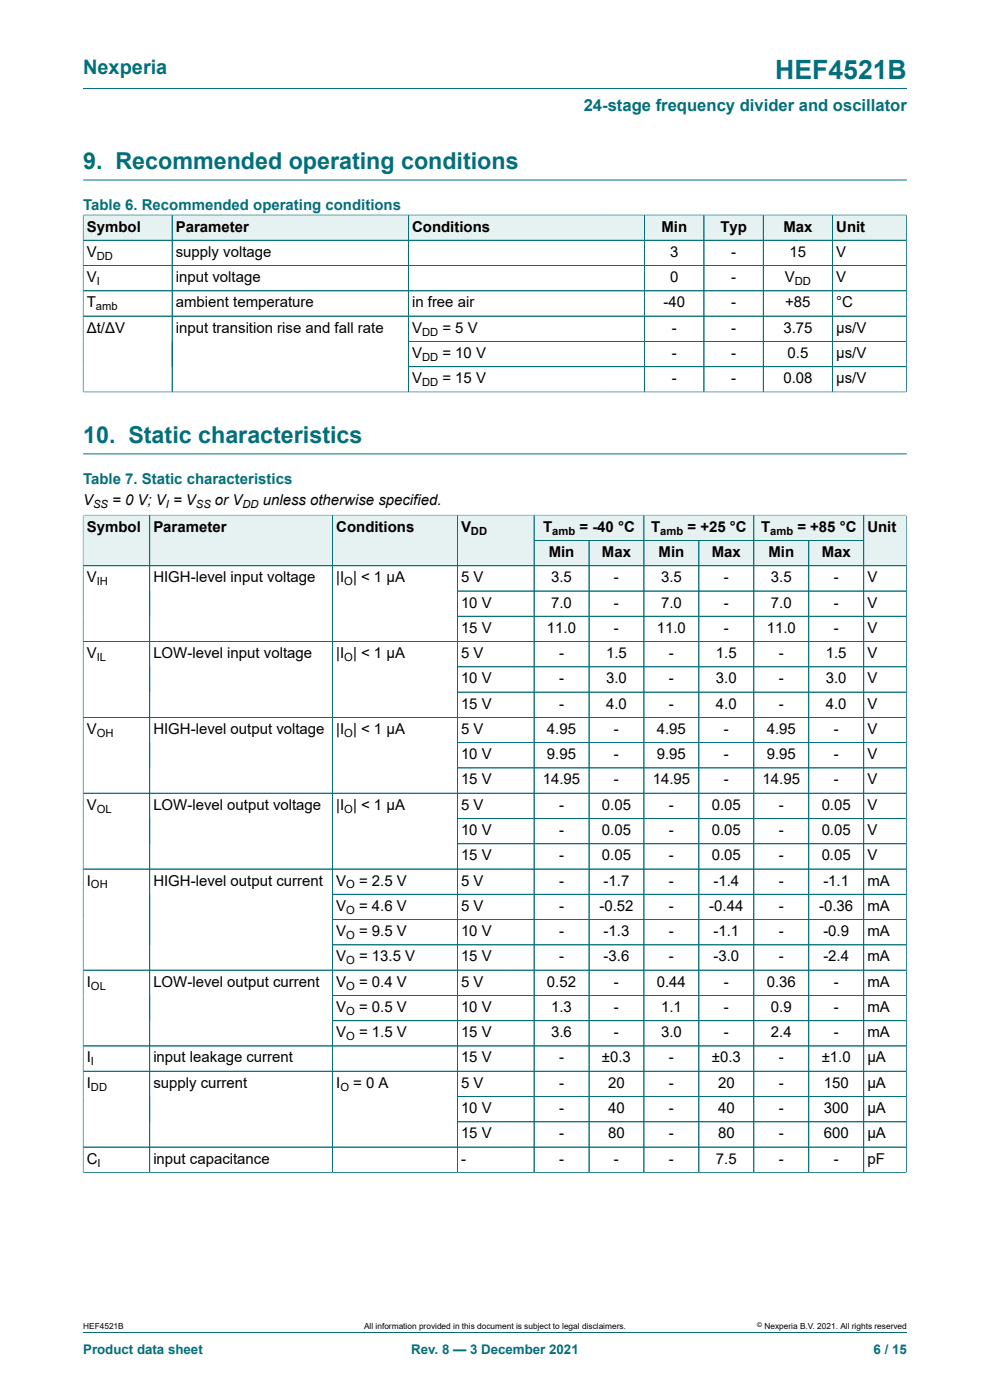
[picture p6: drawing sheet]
<svg xmlns="http://www.w3.org/2000/svg" width="210mm" height="297mm" viewBox="0 0 210 297" stroke-linecap="round" stroke-linejoin="round" font-family="sans-serif">
<defs><g id="words">
<text font-size="5.6" fill="#036f7b" x="164.5" y="16.8">HEF4521B</text>
<g font-size="4.9" fill="#036f7b">
<text x="17.6" y="35.9">9. Recommended operating conditions</text>
<text x="17.6" y="94">10. Static characteristics</text>
</g>
<text font-size="4.2" fill="#036f7b" x="17.6" y="15.6">Nexperia</text>
<text font-size="3.5" fill="#036f7b" x="123.8" y="23.7">24-stage frequency divider and oscillator</text>
<g font-size="3.2" fill="#036f7b">
<text x="17.6" y="44.5">Table 6. Recommended operating conditions</text>
<text x="17.6" y="102.6">Table 7. Static characteristics</text>
</g>
<g font-size="3.2">
<text x="18.4" y="49.1">Symbol</text>
<text x="37.3" y="49.1">Parameter</text>
<text x="87.4" y="49.1">Conditions</text>
<text x="140.3" y="49.1">Min</text>
<text x="152.8" y="49.1">Typ</text>
<text x="166.2" y="49.1">Max</text>
<text x="177.4" y="49.1">Unit</text>
<text x="18.4" y="54.5">V</text>
<text x="18.4" y="59.8">V</text>
<text x="37.3" y="54.5">supply voltage</text>
<text x="37.3" y="59.8">input voltage</text>
<text x="142.2" y="54.5">3</text>
<text x="142.2" y="59.8">0</text>
<text x="155.1" y="54.5">-</text>
<text x="155.1" y="59.8">-</text>
<text x="166.5" y="59.8">V</text>
<text x="167.5" y="54.5">15</text>
<text x="177.4" y="54.5">V</text>
<text x="177.4" y="59.8">V</text>
<text x="18.4" y="65.2">T</text>
<text x="37.3" y="65.2">ambient temperature</text>
<text x="87.4" y="65.2">in free air</text>
<text x="140.7" y="65.2">-40</text>
<text x="155.1" y="65.2">-</text>
<text x="166.6" y="65.2">+85</text>
<text x="177.4" y="65.2">°C</text>
<text x="18.4" y="70.6">Δt/ΔV</text>
<text x="37.3" y="70.6">input transition rise and fall rate</text>
<text x="87.4" y="70.6">V</text>
<text x="93.8" y="70.6">= 5 V</text>
<text x="142.5" y="70.6">-</text>
<text x="155.1" y="70.6">-</text>
<text x="166.2" y="70.6">3.75</text>
<text x="177.4" y="70.6">μs/V</text>
<text x="87.4" y="75.9">V</text>
<text x="93.8" y="75.9">= 10 V</text>
<text x="142.5" y="75.9">-</text>
<text x="155.1" y="75.9">-</text>
<text x="167.1" y="75.9">0.5</text>
<text x="177.4" y="75.9">μs/V</text>
<text x="87.4" y="81.3">V</text>
<text x="93.8" y="81.3">= 15 V</text>
<text x="142.5" y="81.3">-</text>
<text x="155.1" y="81.3">-</text>
<text x="166.2" y="81.3">0.08</text>
<text x="177.4" y="81.3">μs/V</text>
<text x="17.6" y="107.2">V</text>
<text x="23.8" y="107.2">= 0 V; V = V</text>
<text x="45.6" y="107.2">or V</text>
<text x="55.7" y="107.2">unless otherwise specified.</text>
<text x="18.4" y="112.8">Symbol</text>
<text x="32.5" y="112.8">Parameter</text>
<text x="71.3" y="112.8">Conditions</text>
<text x="97.8" y="112.8">V</text>
<text x="115.2" y="112.8">T</text>
<text x="122.9" y="112.8">= -40 °C</text>
<text x="138.1" y="112.8">T</text>
<text x="145.8" y="112.8">= +25 °C</text>
<text x="161.4" y="112.8">T</text>
<text x="169.1" y="112.8">= +85 °C</text>
<text x="184" y="112.8">Unit</text>
<text x="116.4" y="118.2">Min</text>
<text x="127.7" y="118.2">Max</text>
<text x="139.7" y="118.2">Min</text>
<text x="151" y="118.2">Max</text>
<text x="163" y="118.2">Min</text>
<text x="174.3" y="118.2">Max</text>
<text x="18.4" y="123.5">V</text>
<text x="32.5" y="123.5">HIGH-level input voltage</text>
<text x="71.3" y="123.5">|I | &lt; 1 μA</text>
<text x="97.8" y="123.5">5 V</text>
<text x="116.9" y="123.5">3.5</text>
<text x="130.2" y="123.5">-</text>
<text x="140.2" y="123.5">3.5</text>
<text x="153.5" y="123.5">-</text>
<text x="163.5" y="123.5">3.5</text>
<text x="176.9" y="123.5">-</text>
<text x="184" y="123.5">V</text>
<text x="97.8" y="128.9">10 V</text>
<text x="116.9" y="128.9">7.0</text>
<text x="130.2" y="128.9">-</text>
<text x="140.2" y="128.9">7.0</text>
<text x="153.5" y="128.9">-</text>
<text x="163.5" y="128.9">7.0</text>
<text x="176.9" y="128.9">-</text>
<text x="184" y="128.9">V</text>
<text x="97.8" y="134.2">15 V</text>
<text x="116" y="134.2">11.0</text>
<text x="130.2" y="134.2">-</text>
<text x="139.3" y="134.2">11.0</text>
<text x="153.5" y="134.2">-</text>
<text x="162.6" y="134.2">11.0</text>
<text x="176.9" y="134.2">-</text>
<text x="184" y="134.2">V</text>
<text x="18.4" y="139.6">V</text>
<text x="32.5" y="139.6">LOW-level input voltage</text>
<text x="71.3" y="139.6">|I | &lt; 1 μA</text>
<text x="97.8" y="139.6">5 V</text>
<text x="118.6" y="139.6">-</text>
<text x="128.6" y="139.6">1.5</text>
<text x="141.9" y="139.6">-</text>
<text x="151.9" y="139.6">1.5</text>
<text x="165.2" y="139.6">-</text>
<text x="175.2" y="139.6">1.5</text>
<text x="184" y="139.6">V</text>
<text x="97.8" y="145">10 V</text>
<text x="118.6" y="145">-</text>
<text x="128.6" y="145">3.0</text>
<text x="141.9" y="145">-</text>
<text x="151.9" y="145">3.0</text>
<text x="165.2" y="145">-</text>
<text x="175.2" y="145">3.0</text>
<text x="184" y="145">V</text>
<text x="18.4" y="155.7">V</text>
<text x="32.5" y="155.7">HIGH-level output voltage</text>
<text x="71.3" y="155.7">|I | &lt; 1 μA</text>
<text x="97.8" y="150.3">15 V</text>
<text x="97.8" y="155.7">5 V</text>
<text x="116" y="155.7">4.95</text>
<text x="118.6" y="150.3">-</text>
<text x="128.6" y="150.3">4.0</text>
<text x="130.2" y="155.7">-</text>
<text x="139.3" y="155.7">4.95</text>
<text x="141.9" y="150.3">-</text>
<text x="151.9" y="150.3">4.0</text>
<text x="153.5" y="155.7">-</text>
<text x="162.6" y="155.7">4.95</text>
<text x="165.2" y="150.3">-</text>
<text x="175.2" y="150.3">4.0</text>
<text x="176.9" y="155.7">-</text>
<text x="184" y="150.3">V</text>
<text x="184" y="155.7">V</text>
<text x="97.8" y="161.1">10 V</text>
<text x="116" y="161.1">9.95</text>
<text x="130.2" y="161.1">-</text>
<text x="139.3" y="161.1">9.95</text>
<text x="153.5" y="161.1">-</text>
<text x="162.6" y="161.1">9.95</text>
<text x="176.9" y="161.1">-</text>
<text x="184" y="161.1">V</text>
<text x="97.8" y="166.4">15 V</text>
<text x="115.1" y="166.4">14.95</text>
<text x="130.2" y="166.4">-</text>
<text x="138.5" y="166.4">14.95</text>
<text x="153.5" y="166.4">-</text>
<text x="161.8" y="166.4">14.95</text>
<text x="176.9" y="166.4">-</text>
<text x="184" y="166.4">V</text>
<text x="18.4" y="171.8">V</text>
<text x="32.5" y="171.8">LOW-level output voltage</text>
<text x="71.3" y="171.8">|I | &lt; 1 μA</text>
<text x="97.8" y="171.8">5 V</text>
<text x="118.6" y="171.8">-</text>
<text x="127.7" y="171.8">0.05</text>
<text x="141.9" y="171.8">-</text>
<text x="151" y="171.8">0.05</text>
<text x="165.2" y="171.8">-</text>
<text x="174.3" y="171.8">0.05</text>
<text x="184" y="171.8">V</text>
<text x="97.8" y="177.1">10 V</text>
<text x="118.6" y="177.1">-</text>
<text x="127.7" y="177.1">0.05</text>
<text x="141.9" y="177.1">-</text>
<text x="151" y="177.1">0.05</text>
<text x="165.2" y="177.1">-</text>
<text x="174.3" y="177.1">0.05</text>
<text x="184" y="177.1">V</text>
<text x="97.8" y="182.5">15 V</text>
<text x="118.6" y="182.5">-</text>
<text x="127.7" y="182.5">0.05</text>
<text x="141.9" y="182.5">-</text>
<text x="151" y="182.5">0.05</text>
<text x="165.2" y="182.5">-</text>
<text x="174.3" y="182.5">0.05</text>
<text x="184" y="182.5">V</text>
<text x="18.4" y="187.9">I</text>
<text x="32.5" y="187.9">HIGH-level output current</text>
<text x="71.3" y="187.9">V</text>
<text x="76.2" y="187.9">= 2.5 V</text>
<text x="97.8" y="187.9">5 V</text>
<text x="118.6" y="187.9">-</text>
<text x="128" y="187.9">-1.7</text>
<text x="141.9" y="187.9">-</text>
<text x="151.3" y="187.9">-1.4</text>
<text x="165.2" y="187.9">-</text>
<text x="174.6" y="187.9">-1.1</text>
<text x="184" y="187.9">mA</text>
<text x="71.3" y="193.2">V</text>
<text x="76.2" y="193.2">= 4.6 V</text>
<text x="97.8" y="193.2">5 V</text>
<text x="118.6" y="193.2">-</text>
<text x="127.2" y="193.2">-0.52</text>
<text x="141.9" y="193.2">-</text>
<text x="150.5" y="193.2">-0.44</text>
<text x="165.2" y="193.2">-</text>
<text x="173.8" y="193.2">-0.36</text>
<text x="184" y="193.2">mA</text>
<text x="71.3" y="198.6">V</text>
<text x="71.3" y="204">V</text>
<text x="76.2" y="198.6">= 9.5 V</text>
<text x="76.2" y="204">= 13.5 V</text>
<text x="97.8" y="198.6">10 V</text>
<text x="97.8" y="204">15 V</text>
<text x="118.6" y="198.6">-</text>
<text x="118.6" y="204">-</text>
<text x="128" y="198.6">-1.3</text>
<text x="128" y="204">-3.6</text>
<text x="141.9" y="198.6">-</text>
<text x="141.9" y="204">-</text>
<text x="151.3" y="198.6">-1.1</text>
<text x="151.3" y="204">-3.0</text>
<text x="165.2" y="198.6">-</text>
<text x="165.2" y="204">-</text>
<text x="174.6" y="198.6">-0.9</text>
<text x="174.6" y="204">-2.4</text>
<text x="184" y="198.6">mA</text>
<text x="184" y="204">mA</text>
<text x="18.4" y="209.3">I</text>
<text x="32.5" y="209.3">LOW-level output current</text>
<text x="71.3" y="209.3">V</text>
<text x="76.2" y="209.3">= 0.4 V</text>
<text x="97.8" y="209.3">5 V</text>
<text x="116" y="209.3">0.52</text>
<text x="130.2" y="209.3">-</text>
<text x="139.3" y="209.3">0.44</text>
<text x="153.5" y="209.3">-</text>
<text x="162.6" y="209.3">0.36</text>
<text x="176.9" y="209.3">-</text>
<text x="184" y="209.3">mA</text>
<text x="71.3" y="214.7">V</text>
<text x="76.2" y="214.7">= 0.5 V</text>
<text x="97.8" y="214.7">10 V</text>
<text x="116.9" y="214.7">1.3</text>
<text x="130.2" y="214.7">-</text>
<text x="140.2" y="214.7">1.1</text>
<text x="153.5" y="214.7">-</text>
<text x="163.5" y="214.7">0.9</text>
<text x="176.9" y="214.7">-</text>
<text x="184" y="214.7">mA</text>
<text x="71.3" y="220">V</text>
<text x="76.2" y="220">= 1.5 V</text>
<text x="97.8" y="220">15 V</text>
<text x="116.9" y="220">3.6</text>
<text x="130.2" y="220">-</text>
<text x="140.2" y="220">3.0</text>
<text x="153.5" y="220">-</text>
<text x="163.5" y="220">2.4</text>
<text x="176.9" y="220">-</text>
<text x="184" y="220">mA</text>
<text x="18.4" y="225.4">I</text>
<text x="32.5" y="225.4">input leakage current</text>
<text x="97.8" y="225.4">15 V</text>
<text x="118.6" y="225.4">-</text>
<text x="127.7" y="225.4">±0.3</text>
<text x="141.9" y="225.4">-</text>
<text x="151" y="225.4">±0.3</text>
<text x="165.2" y="225.4">-</text>
<text x="174.3" y="225.4">±1.0</text>
<text x="184" y="225.4">μA</text>
<text x="18.4" y="230.8">I</text>
<text x="32.5" y="230.8">supply current</text>
<text x="71.3" y="230.8">I</text>
<text x="74.9" y="230.8">= 0 A</text>
<text x="97.8" y="230.8">5 V</text>
<text x="118.6" y="230.8">-</text>
<text x="129" y="230.8">20</text>
<text x="141.9" y="230.8">-</text>
<text x="152.3" y="230.8">20</text>
<text x="165.2" y="230.8">-</text>
<text x="174.7" y="230.8">150</text>
<text x="184" y="230.8">μA</text>
<text x="97.8" y="236.1">10 V</text>
<text x="118.6" y="236.1">-</text>
<text x="129" y="236.1">40</text>
<text x="141.9" y="236.1">-</text>
<text x="152.3" y="236.1">40</text>
<text x="165.2" y="236.1">-</text>
<text x="174.7" y="236.1">300</text>
<text x="184" y="236.1">μA</text>
<text x="97.8" y="241.5">15 V</text>
<text x="118.6" y="241.5">-</text>
<text x="129" y="241.5">80</text>
<text x="141.9" y="241.5">-</text>
<text x="152.3" y="241.5">80</text>
<text x="165.2" y="241.5">-</text>
<text x="174.7" y="241.5">600</text>
<text x="184" y="241.5">μA</text>
<text x="18.4" y="246.8">C</text>
<text x="32.5" y="246.8">input capacitance</text>
<text x="97.8" y="246.8">-</text>
<text x="118.6" y="246.8">-</text>
<text x="130.2" y="246.8">-</text>
<text x="141.9" y="246.8">-</text>
<text x="151.9" y="246.8">7.5</text>
<text x="165.2" y="246.8">-</text>
<text x="176.9" y="246.8">-</text>
<text x="184" y="246.8">pF</text>
</g>
<g font-size="2.8" fill="#036f7b">
<text x="17.6" y="287.2">Product data sheet</text>
<text x="87.2" y="287.2">Rev. 8 — 3 December 2021</text>
<text x="185.3" y="287.2">6 / 15</text>
</g>
<g font-size="2.4">
<text x="20.5" y="55.1">DD</text>
<text x="20.4" y="65.8">amb</text>
<text x="20.5" y="60.5">I</text>
<text x="168.6" y="60.5">DD</text>
<text x="89.5" y="71.2">DD</text>
<text x="89.5" y="76.5">DD</text>
<text x="89.5" y="81.9">DD</text>
<text x="19.8" y="107.8">SS</text>
<text x="35.2" y="107.8">I</text>
<text x="41.6" y="107.8">SS</text>
<text x="51.4" y="107.8">DD</text>
<text x="99.9" y="113.4">DD</text>
<text x="117.1" y="113.4">amb</text>
<text x="140.1" y="113.4">amb</text>
<text x="163.4" y="113.4">amb</text>
<text x="20.5" y="124.1">IH</text>
<text x="73" y="124.1">O</text>
<text x="20.5" y="140.2">IL</text>
<text x="73" y="140.2">O</text>
<text x="20.5" y="156.3">OH</text>
<text x="73" y="156.3">O</text>
<text x="20.5" y="172.4">OL</text>
<text x="73" y="172.4">O</text>
<text x="19.3" y="188.5">OH</text>
<text x="73.4" y="188.5">O</text>
<text x="73.4" y="193.8">O</text>
<text x="73.4" y="199.2">O</text>
<text x="19.3" y="209.9">OL</text>
<text x="73.4" y="204.6">O</text>
<text x="73.4" y="209.9">O</text>
<text x="73.4" y="215.3">O</text>
<text x="73.4" y="220.7">O</text>
<text x="19.3" y="226">I</text>
<text x="19.3" y="231.4">DD</text>
<text x="72.2" y="231.4">O</text>
<text x="20.7" y="247.5">I</text>
</g>
<g font-size="1.8">
<text x="17.6" y="282">HEF4521B</text>
<text x="77.2" y="282">All information provided in this document is subject to legal disclaimers.</text>
<text x="162.2" y="282">Nexperia B.V. 2021. All rights reserved</text>
</g>
<text font-size="1.4" x="160.6" y="281.6">©</text>
</g></defs>
<path d="M17.6 18.8h174.8M17.6 38.2h174.8" fill="none" stroke="#036f7b" stroke-width=".21"/>
<path d="M17.7 45.7h18.8v5.2h-18.8z" fill="#e6f1f2"/>
<path d="M17.6 45.5v5.5h18.9v-5.4h-18.9" fill="none" stroke="#036f7b" stroke-width=".21"/>
<path d="M36.6 45.7h50v5.2h-50z" fill="#e6f1f2"/>
<path d="M36.5 45.6h50.1v5.4h-50.1z" fill="none" stroke="#036f7b" stroke-width=".21"/>
<path d="M86.7 45.7h41.6v5.2h-41.6z" fill="#e6f1f2"/>
<path d="M128.3 45.6h-41.7v5.4h41.7" fill="none" stroke="#036f7b" stroke-width=".21"/>
<path d="M128.3 45.7h8.4v5.2h-8.4z" fill="#e6f1f2"/>
<path d="M128.3 45.6h8.4v5.4h-8.4" fill="none" stroke="#036f7b" stroke-width=".21"/>
<path d="M136.8 45.7h12.5v5.2h-12.5z" fill="#e6f1f2"/>
<path d="M136.7 45.6h12.6v5.4h-12.6z" fill="none" stroke="#036f7b" stroke-width=".21"/>
<path d="M149.4 45.7h12.4v5.2h-12.4z" fill="#e6f1f2"/>
<path d="M149.3 45.6h12.6v5.4h-12.6z" fill="none" stroke="#036f7b" stroke-width=".21"/>
<path d="M162 45.7h14.5v5.2h-14.5z" fill="#e6f1f2"/>
<path d="M161.9 45.6h14.7v5.4h-14.7z" fill="none" stroke="#036f7b" stroke-width=".21"/>
<path d="M176.7 45.7h15.5v5.2h-15.5z" fill="#e6f1f2"/>
<g fill="none" stroke="#036f7b" stroke-width=".21">
<path d="M17.6 51h174.7M17.6 56.3h174.7M17.6 45.7v37.5M17.7 45.6h174.6M36.5 45.7v37.4M86.6 45.7v37.4M136.7 45.7v37.4M149.3 45.7v37.4M161.9 45.7v37.4M176.6 45.6v37.5M192.3 45.5v37.7M17.6 61.7h174.7"/>
<path d="M17.6 67.1h174.7M86.6 77.8h105.7M192.3 72.4h-105.7M17.6 83.1h174.7M17.6 96.3h174.8M113.3 109.3h23.3v5.4h-23.3z"/>
</g>
<path d="M113.4 109.4h23.1v5.2h-23.1z" fill="#e6f1f2"/>
<path d="M136.6 109.3h23.3v5.4h-23.3z" fill="none" stroke="#036f7b" stroke-width=".21"/>
<path d="M136.7 109.4h23.1v5.2h-23.1z" fill="#e6f1f2"/>
<path d="M159.9 109.3h23.3v5.4h-23.3z" fill="none" stroke="#036f7b" stroke-width=".21"/>
<path d="M160 109.4h23.1v5.2h-23.1z" fill="#e6f1f2"/>
<path d="M17.6 109.2v10.8h14.1v-10.7h-14.1" fill="none" stroke="#036f7b" stroke-width=".21"/>
<path d="M17.7 109.4h14v10.5h-14z" fill="#e6f1f2"/>
<path d="M31.7 109.3h38.9v10.7h-38.9z" fill="none" stroke="#036f7b" stroke-width=".21"/>
<path d="M31.8 109.4h38.7v10.5h-38.7z" fill="#e6f1f2"/>
<path d="M70.6 109.3h26.4v10.7h-26.4z" fill="none" stroke="#036f7b" stroke-width=".21"/>
<path d="M70.6 109.4h26.3v10.5h-26.3z" fill="#e6f1f2"/>
<path d="M97 109.3h16.3v10.7h-16.3z" fill="none" stroke="#036f7b" stroke-width=".21"/>
<g fill="#e6f1f2">
<path d="M97.1 109.4h16.1v10.5h-16.1z"/>
<path d="M113.4 114.7h11.5v5.2h-11.5z"/>
</g>
<path d="M113.3 114.7h11.6v5.3h-11.6z" fill="none" stroke="#036f7b" stroke-width=".21"/>
<path d="M125 114.7h11.5v5.2h-11.5z" fill="#e6f1f2"/>
<path d="M124.9 114.7h11.7v5.3h-11.7z" fill="none" stroke="#036f7b" stroke-width=".21"/>
<path d="M136.7 114.7h11.5v5.2h-11.5z" fill="#e6f1f2"/>
<path d="M136.6 114.7h11.6v5.3h-11.6z" fill="none" stroke="#036f7b" stroke-width=".21"/>
<path d="M148.3 114.7h11.5v5.2h-11.5z" fill="#e6f1f2"/>
<path d="M148.2 114.7h11.7v5.3h-11.7z" fill="none" stroke="#036f7b" stroke-width=".21"/>
<path d="M160 114.7h11.5v5.2h-11.5z" fill="#e6f1f2"/>
<path d="M159.9 114.7h11.7v5.3h-11.7z" fill="none" stroke="#036f7b" stroke-width=".21"/>
<path d="M171.6 114.7h11.5v5.2h-11.5z" fill="#e6f1f2"/>
<path d="M192.3 109.2v10.8h-20.7v-5.3h11.6M192.3 109.3h-9.1v10.7" fill="none" stroke="#036f7b" stroke-width=".21"/>
<path d="M183.3 109.4h8.9v10.5h-8.9z" fill="#e6f1f2"/>
<g fill="none" stroke="#036f7b" stroke-width=".21">
<path d="M17.6 109.4v139.4M17.7 109.3h174.5M31.7 109.4v139.3M70.6 109.4v139.3M97 109.4v139.3M113.3 109.4v139.3M113.4 114.7h69.7M124.9 114.7v134M136.6 109.4v139.3M148.2 114.7v134M159.9 109.4v139.3M171.6 114.7v134"/>
<path d="M183.2 109.4v139.3M192.3 109.4v139.4M17.6 120h174.7M17.6 136.1h174.7M97 125.4h95.3M97 130.7h95.3M17.6 152.2h174.7M97 141.5h95.3M97 146.8h95.3M97 157.6h95.3M17.6 168.3h174.7M97 162.9h95.3"/>
<path d="M97 173.6h95.3M97 179h95.3M17.6 184.4h174.7M70.6 189.7h121.7M70.6 195.1h121.7M17.6 205.8h174.7M70.6 200.4h121.7M70.6 211.2h121.7M70.6 216.5h121.7M17.6 221.9h174.7M17.6 227.3h174.7M97 232.6h95.3"/>
<path d="M97 238h95.3M17.6 248.7h174.7M17.6 243.3h174.7M17.6 282.6h174.8"/>
</g>
<use href="#words"/>
</svg>
